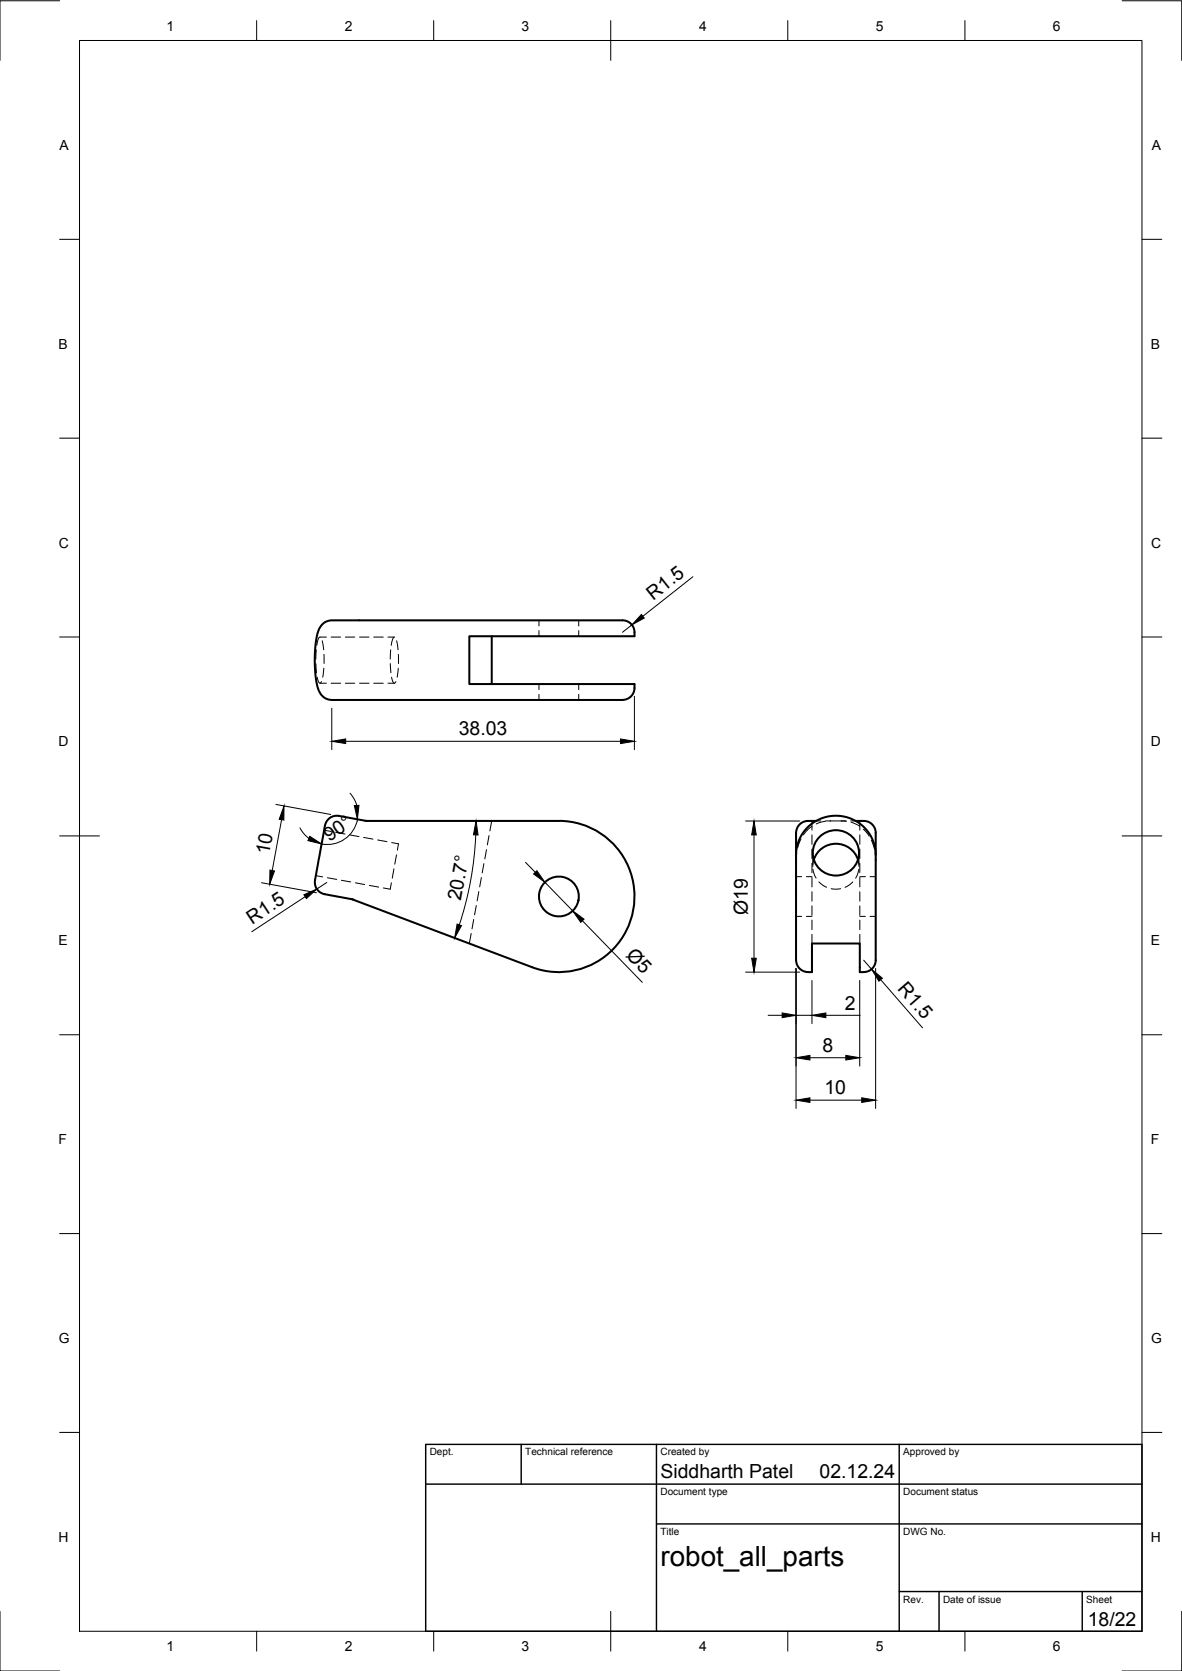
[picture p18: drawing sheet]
<svg xmlns="http://www.w3.org/2000/svg" width="297mm" height="420mm" viewBox="0 0 297 420" stroke-linecap="round" stroke-linejoin="round" font-family="sans-serif">
<defs><g id="words">
<text font-size="7" x="166" y="393.7">robot_all_parts</text>
<g font-size="4.9">
<text x="164.2" y="151" transform="rotate(-38 164.2 151)">R1.5</text>
<text x="115.3" y="184.9">38.03</text>
<text x="67.6" y="215.1" transform="rotate(-80 67.6 215.1)">10</text>
<text x="82.8" y="211.8" transform="rotate(-35 82.8 211.8)">90°</text>
<text x="115.8" y="226.7" transform="rotate(-80 115.8 226.7)">20.7°</text>
<text x="63.3" y="232.5" transform="rotate(-33 63.3 232.5)">R1.5</text>
<text x="187.9" y="230" transform="rotate(-90 187.9 230)">Ø19</text>
<text x="157.1" y="240.4" transform="rotate(46 157.1 240.4)">Ø5</text>
<text x="225.4" y="248.8" transform="rotate(49 225.4 248.8)">R1.5</text>
<text x="212.3" y="253.9">2</text>
<text x="206.7" y="264.5">8</text>
<text x="207.2" y="275.2">10</text>
<text x="166" y="371.7">Siddharth Patel</text>
<text x="206" y="371.7">02.12.24</text>
<text x="273.4" y="408.8">18/22</text>
</g>
<g font-size="3.5">
<text x="41.9" y="7.7">1</text>
<text x="86.6" y="7.7">2</text>
<text x="131.1" y="7.7">3</text>
<text x="175.7" y="7.7">4</text>
<text x="220.1" y="7.7">5</text>
<text x="264.6" y="7.7">6</text>
<text x="15" y="37.7">A</text>
<text x="289.5" y="37.7">A</text>
<text x="14.7" y="87.7">B</text>
<text x="289.2" y="87.7">B</text>
<text x="14.8" y="137.7">C</text>
<text x="289.3" y="137.7">C</text>
<text x="14.7" y="187.7">D</text>
<text x="289.2" y="187.7">D</text>
<text x="14.7" y="237.7">E</text>
<text x="289.2" y="237.7">E</text>
<text x="14.7" y="287.7">F</text>
<text x="289.2" y="287.7">F</text>
<text x="14.8" y="337.7">G</text>
<text x="289.3" y="337.7">G</text>
<text x="14.7" y="387.7">H</text>
<text x="289.2" y="387.7">H</text>
<text x="41.9" y="415.2">1</text>
<text x="86.6" y="415.2">2</text>
<text x="131.1" y="415.2">3</text>
<text x="175.7" y="415.2">4</text>
<text x="220.1" y="415.2">5</text>
<text x="264.6" y="415.2">6</text>
</g>
<g font-size="2.5">
<text x="108" y="366">Dept.</text>
<text x="132" y="366">Technical reference</text>
<text x="166" y="366">Created by</text>
<text x="227" y="366">Approved by</text>
<text x="166" y="376">Document type</text>
<text x="227" y="376">Document status</text>
<text x="166" y="386">Title</text>
<text x="227" y="386">DWG No.</text>
<text x="227" y="403">Rev.</text>
<text x="237" y="403">Date of issue</text>
<text x="273" y="403">Sheet</text>
</g>
</g></defs>
<!-- layer: Visible -->
<g fill="none" stroke="#000" stroke-width=".51">
<path d="M123.6 160v12M159.4 159v1h-41.5v12h41.5v1M159.4 159a3.3 3.3 0 0 0-4-3h-72a4.1 4.1 0 0 0-3.8 3.9 31 31 0 0 0 .5 13.8l.5 .8a3.5 3.5 0 0 0 2.8 1.5h72a3.8 3.8 0 0 0 3.7-1.7l.3-1.3M85.2 205.1l7.2 1.3M85.2 205.2a3.5 3.5 0 0 0-3.8 3.7l-2.1 11.5a3.3 3.3 0 0 0 2.3 4.4l7.2 1.4M92.1 206.4h48.3M140.5 206.4a19 19 0 0 1 18.6 22.4 19 19 0 0 1-25.4 14.4l-45.2-17.1M204.5 216.2a5.8 5.8 0 0 1 5.6-4 5.8 5.8 0 0 1 5.5 4M205.1 206.4h-1a3.3 3.3 0 0 0-4.1 4v4.6M215 206.4h1a3.3 3.3 0 0 1 4.1 4v4.6M203.1 244.4h.9v-7.2h12.1v7.2h1M203.1 244.4a3.4 3.4 0 0 1-3.1-4v-24.1a10.1 10.1 0 0 1 12.5-10.9 10.1 10.1 0 0 1 7.6 10.9v24.1a3.8 3.8 0 0 1-1.7 3.7l-1.3 .3"/>
<circle cx="210.1" cy="214.5" r="5.8"/>
<circle cx="140.5" cy="225.4" r="5"/>
</g>
<!-- layer: Hidden -->
<g fill="none" stroke="#000" stroke-width=".25">
<path d="M135.4 156v1.4M135.4 158.6v1.4M145.4 156v1.4M145.4 158.6v1.4M79.4 166.9l.1 2.3M79.5 163.4l-.1 2.3M79.7 170.3l.5 1.4 .3 .1 .3-.4M80.4 171.8h1.6M81 161.1l.3 2.3M81.4 168l-.3 2.3M81.4 164.5v2.3M82 160.2h-1.6a2.63 2.63 0 0 0-.8 2.1"/>
<path d="M83.2 160.2h2.4M83.2 171.8h2.4M86.8 160.2h2.4M86.8 171.8h2.4M90.4 160.2h2.3M90.4 171.8h2.3M93.9 160.2h2.4M93.9 171.8h2.4M97.5 160.2h1.6a2.75 2.75 0 0 0-.8 2.1M97.5 171.8h1.6M98.1 166.9l.1 2.3M98.2 163.4l-.1 2.3"/>
<path d="M98.4 170.3l.5 1.4 .3 .1 .3-.4M99.7 161.1l.3 2.3M100.1 168l-.3 2.3M100.1 164.5v2.3M135.4 172v1.4M135.4 174.6v1.4M145.4 172v1.4M145.4 174.6v1.4M81.4 208.7l1.8 .4M84.3 209.3l2.4 .4M87.9 209.9l2.3 .5M91.4 210.6l2.3 .4"/>
<path d="M94.9 211.2l2.3 .4M98.4 211.9l1.7 .3-.2 1.6M99 218.5l-.4 2.3M99.6 214.9l-.4 2.4M121.6 217.1l-.4 2.4M122.3 213.6l-.5 2.4M122.9 210.1l-.4 2.3M123.6 206.4l-.5 2.5M200.2 214.3l-.2 2M201.3 210.9l-.9 2.3M204 206.4v2.3M204 209.9v2.4"/>
<path d="M204 213.5v2.4M204 217.1v2.3M204.1 207.8l-1.3 1-.9 1.1M204.3 214.5v3.4M204.3 218.6l.4 1.5 .4 .7M204.5 216.2l-.2 1.2M205.1 206.4h1.2M207.4 206.5l-2.3 .7M207.5 206.4h1.2M208.6 206.4h.1M208.7 206.4h2.7M211.4 206.4h1.2"/>
<path d="M211.4 206.4l1.3 .1M213.8 206.4h1.2M213.9 206.8l2.1 1M215.6 216.2l.2 1.2M215.8 218.6l-.8 2.2M215.9 214.5v3.4M216.1 206.4v2.3M216.1 209.9v2.4M216.1 213.5v2.4M216.1 217.1v2.3M217 208.5l1.4 1.7M219 211.3l.8 2.2"/>
<path d="M220 214.7l.1 1.6M79.4 220.2l1.7 .3M82.3 220.7l2.3 .4M85.8 221.3l2.3 .5M89.3 222l2.4 .4M92.8 222.6l2.4 .5M98.4 222l-.3 1.6-1.8-.3M118.4 234.7l-.5 2.5M119 231.2l-.4 2.4M119.7 227.7l-.4 2.3M120.3 224.2l-.4 2.3M121 220.7l-.5 2.3"/>
<path d="M200 230.4h1.5M200 220.4h1.5M202.6 230.4h1.4M202.6 220.4h1.4M204 220.6v2.4M204 224.2v2.4M204 227.8v2.4M204 231.4v2.3M204 234.9v2.3M205.8 221.7l1 .9 .9 .5M208.9 223.5l1.2 .1 1.1-.1M214.3 221.8l-1 .8-.9 .5"/>
<path d="M216.1 220.6v2.4M216.1 224.2v2.4M216.1 227.8v2.4M216.1 231.4v2.3M216.1 234.9v2.3M216.1 230.4h1.4M216.1 220.4h1.4M218.7 230.4h1.4M218.7 220.4h1.4"/>
</g>
<!-- layer: BORDER -->
<g fill="none" stroke="#000" stroke-width=".25">
<path d="M15 .2h-15v15M20 10.2h267v400h-267zM64.5 5.2v5M109 5.2v5M153.5 5.2v10M198 5.2v5M242.5 5.2v5M282 .2h15v15M15 60.2h5M287 60.2h5M15 110.2h5M287 110.2h5"/>
<path d="M15 160.2h5M287 160.2h5M15 210.2h10M282 210.2h10M15 260.2h5M287 260.2h5M15 310.2h5M287 310.2h5M15 360.2h5M287 360.2h5M0 405.2v15h15M64.5 410.2v5"/>
<path d="M109 410.2v5M153.5 405.2v10M198 410.2v5M242.5 410.2v5M297 405.2v15h-15"/>
</g>
<!-- layer: TITLEBLOCK -->
<path d="M107 363.2h180v47h-180zM107 373.2h180M131 363.2v10M165 363.2v47M226 363.2v47M165 383.2h122M226 400.2h61M236 400.2v10M272 400.2v10" fill="none" stroke="#000" stroke-width=".36"/>
<!-- layer: FD_Dimensions -->
<g fill="none" stroke="#000" stroke-width=".25">
<path d="M158.8 157.1l-2.4 1.9M174.1 145l-12.6 10M83.4 178.1v10.4M159.4 175.1v13.4M86.9 186.4h69M88 199.5l1 1.4 .7 1.6M69.3 202.3l13.8 2.5M70.8 206.1l-2.4 12.8M75.4 208.2l1 1.4 1.2 1.2M89.8 206a7.7 7.7 0 0 1-8.9 6.2M119.6 209.9a83.2 83.2 0 0 1-4.2 22.6M132.1 216.8l2.4 2.5"/>
<path d="M187.4 206.4h13.6M189.5 209.9v31M65.7 222l13.8 2.5M76.7 225.5l-13.4 8.8M82.1 221.9l-2.5 1.6M136.9 221.8l7 7.2M146.4 231.5l15 15.5M187.4 244.4h13.6M193 255.3h3.6M200 243.5v35.2M200 255.3h4M204 246.5v10.9"/>
<path d="M207.5 255.3h8.7M216 246.5v21.6M217 241.4l2 2.3M220 243.5v35.2M221.3 246.3l10.5 12.1M203.5 276.6h13.1M203.5 266h9.1"/>
</g>
<g fill="#000" stroke="#000" stroke-width=".25">
<path d="M161.2 154.5l.7 .9-3.1 1.7zM83.4 186.4l3.5-.6v1.2zM155.9 185.8l3.5 .6-3.5 .6zM67.8 218.8l1.2 .2-1.2 3.3zM71.4 202.6l-.1 3.6-1.1-.2zM77.9 210.3l2.9 1.9-3.4-.8zM89 202.5h1.2l-.4 3.5zM119.6 206.4l.5 3.6-1.1-.1zM134.1 219.8l.8-.9 2 2.9zM189.5 206.4l.6 3.5h-1.2zM76.4 225l3.2-1.5-2.6 2.5zM114.9 232.3l1.1 .4-1.7 3.2z"/>
<path d="M143.9 229l2.9 2.1-.9 .8zM188.9 240.9h1.2l-.6 3.5zM196.6 254.7l3.4 .6-3.4 .6zM204 255.3l3.5-.6v1.2zM219 243.7l2.7 2.3-.8 .7zM200 276.6l3.5-.6v1.2zM200 266l3.5-.6v1.1zM212.6 265.4l3.4 .6-3.4 .5zM216.6 276l3.4 .6-3.4 .6z"/>
</g>
<use href="#words"/>
</svg>
